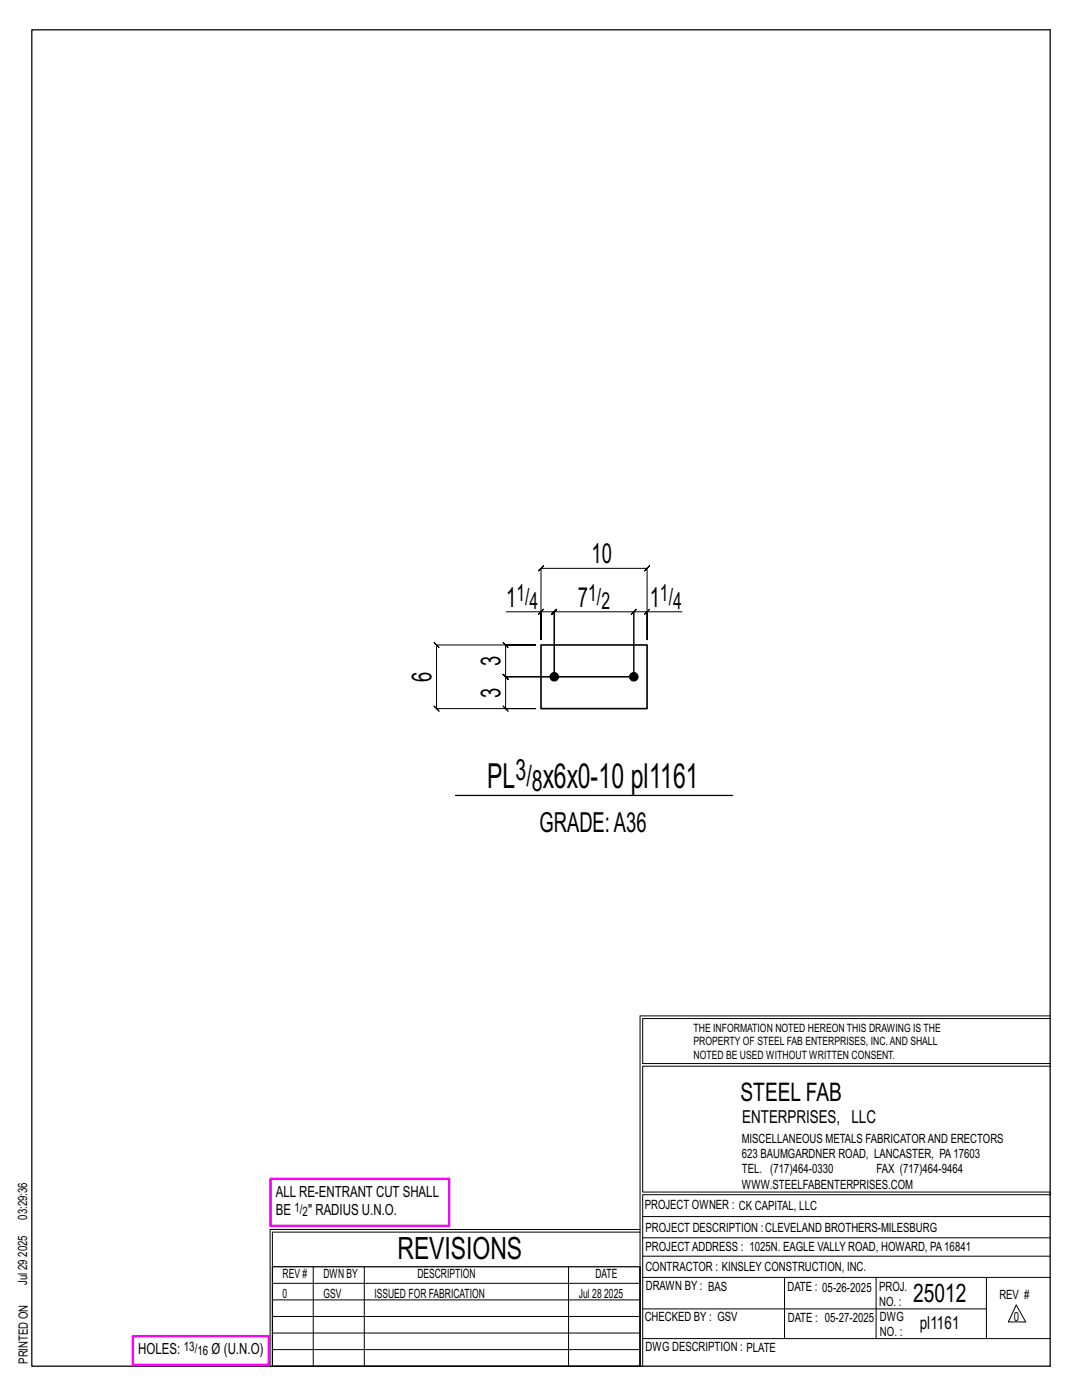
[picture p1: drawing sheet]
<svg xmlns="http://www.w3.org/2000/svg" width="216mm" height="279mm" viewBox="0 0 216 279" stroke-linecap="round" stroke-linejoin="round" font-family="sans-serif">
<defs><g id="words">
<g font-size="6.9">
<text x="97.2" y="157.3">PL</text>
<text x="108.3" y="157.3">x6x0-10 pl1161</text>
</g>
<text font-size="6.1" x="79.3" y="251.3">REVISIONS</text>
<g font-size="5.9">
<text x="102.9" y="155.7">3/</text>
<text x="106.1" y="157.8">8</text>
</g>
<g font-size="5.5">
<text x="118" y="112.4">10</text>
<text x="101" y="121.1">1</text>
<text x="115.3" y="121.1">7</text>
<text x="129.6" y="121.1">1</text>
<text x="86.1" y="136.1" transform="rotate(-90 86.1 136.1)">6</text>
<text x="99.9" y="132.9" transform="rotate(-90 99.9 132.9)">3</text>
<text x="99.9" y="139.3" transform="rotate(-90 99.9 139.3)">3</text>
<text x="107.7" y="166">GRADE:A36</text>
</g>
<g font-size="5.1">
<text x="147.8" y="219.8">STEEL FAB</text>
<text x="182.2" y="259.9">25012</text>
</g>
<g font-size="4.7">
<text x="103.1" y="119.9">1/</text>
<text x="117.4" y="119.9">1/</text>
<text x="131.7" y="119.9">1/</text>
<text x="105.7" y="121.5">4</text>
<text x="120" y="121.5">2</text>
<text x="134.3" y="121.5">4</text>
</g>
<g font-size="3.6">
<text x="148.1" y="224.1">ENTERPRISES, LLC</text>
<text x="183.5" y="265.2">pl1161</text>
</g>
<g font-size="3.1">
<text x="55" y="238.9">ALL RE-ENTRANT CUT SHALL</text>
<text x="55" y="242.5">BE</text>
<text x="61.5" y="242.5">&quot; RADIUS U.N.O.</text>
<text x="27.6" y="270.2">HOLES:</text>
<text x="42.2" y="270.2">Ø (U.N.O)</text>
</g>
<g font-size="2.6">
<text x="58.8" y="241.8">1/</text>
<text x="60.4" y="242.7">2</text>
<text x="36.7" y="269.6">13/</text>
<text x="39.4" y="270.5">16</text>
</g>
<g font-size="2.5">
<text x="148" y="231.2">623 BAUMGARDNER ROAD, LANCASTER, PA17603</text>
<text x="148" y="228.1">MISCELLANEOUS METALS FABRICATORAND ERECTORS</text>
<text x="148" y="237.2">WWW.STEELFABENTERPRISES.COM</text>
<text x="148" y="234.2">TEL. (717)464-0330</text>
<text x="174.9" y="234.2">FAX (717)464-9464</text>
<text x="5.4" y="243.4" transform="rotate(-90 5.4 243.4)">03:29:36</text>
<text x="128.7" y="241.3">PROJECT OWNER : CK CAPITAL, LLC</text>
<text x="128.8" y="246">PROJECT DESCRIPTION :CLEVELAND BROTHERS-MILESBURG</text>
<text x="5.4" y="250.8" transform="rotate(-90 5.4 250.8)">2025</text>
<text x="128.8" y="249.7">PROJECTADDRESS : 1025N. EAGLE VALLY ROAD, HOWARD, PA16841</text>
<text x="5.4" y="256.5" transform="rotate(-90 5.4 256.5)">Jul 29</text>
<text x="56.4" y="255">REV #</text>
<text x="64.5" y="255">DWN BY</text>
<text x="83.3" y="255">DESCRIPTION</text>
<text x="118.8" y="255">DATE</text>
<text x="128.8" y="253.7">CONTRACTOR : KINSLEY CONSTRUCTION, INC.</text>
<text x="128.9" y="257.5">DRAWN BY : BAS</text>
<text x="157.1" y="257.6">DATE : 05-26-2025</text>
<text x="175.4" y="257.7">PROJ.</text>
<text x="56.4" y="259">0</text>
<text x="64.5" y="259">GSV</text>
<text x="74.7" y="259">ISSUED FOR FABRICATION</text>
<text x="115.5" y="259">Jul 28</text>
<text x="120.6" y="259">2025</text>
<text x="128.6" y="263.7">CHECKED BY : GSV</text>
<text x="157.2" y="263.7">DATE : 05-27-2025</text>
<text x="175.4" y="260.7">NO. :</text>
<text x="175.6" y="263.7">DWG</text>
<text x="199.4" y="259.2">REV #</text>
<text x="202.3" y="263.7">0</text>
<text x="128.8" y="269.7">DWG DESCRIPTION : PLATE</text>
<text x="175.6" y="266.7">NO. :</text>
<text x="5.5" y="272.2" transform="rotate(-90 5.5 272.2)">PRINTED ON</text>
</g>
<g font-size="2.3">
<text x="138.4" y="208.6">PROPERTY OF STEEL FAB ENTERPRISES, INC.AND SHALL</text>
<text x="138.4" y="205.9">THE INFORMATION NOTED HEREON THIS DRAWING IS THE</text>
<text x="138.4" y="211.3">NOTED BE USED WITHOUT WRITTEN CONSENT.</text>
</g>
</g></defs>
<g fill="none" stroke="#000" stroke-width=".2">
<path d="M86.6 128.2l.5 .5h19.8h-6l-.5-.5 1 1-.5-.5v6.4l-.5-.5 1 1-.5-.5h25.6h-25.6l-.5-.5 1 1-.5-.5v6.3l-.5-.5 1 1-.5-.5h6h-19.8l.5 .5-1-1 .5 .5v-12.7l.5 .5zM101 122.1h6.9v5.6v-14.3l-.5 .5 1-1-.5 .5h21.2l-.5 .5 1-1-.5 .5v14.3v-5.6h7M107.4 122.6l1-1zM107.9 122.1h2.7l-.5 .5 1-1-.5 .5v13v-13l-.5 .5 1-1-.5 .5h15.9l-.5 .5 1-1-.5 .5v13v-13l-.5 .5 1-1-.5 .5h2.6M128.6 122.6l1-1zM127.7 202.7v70M127.7 202.7h81.8M209.5 203.3h-81.3v9h81.3M209.5 212.8h-81.3v25.1h81.3v.5h-81.3v34.3M54.4 259.4h73.3M54.4 256.1h73.3M62.5 252.8v19.9"/>
<path d="M72.7 252.8v19.9M113.4 252.8v19.9M127.7 245.4h-73.8v27.3M127.7 245.9h-73.3v6.9M128.2 242.8h81.3M128.2 254.9h81.3M128.2 250.7h81.3M128.2 247h81.3M156.5 254.9v12.2M174.8 254.9v12.2M196.8 254.9v12.2M54.4 269.3h73.3"/>
<path d="M54.4 266h73.3M54.4 262.7h73.3M128.2 261.2h68.6M128.2 267.1h81.3M202.8 260.4l1.9 3.4h-3.5z"/>
</g>
<path d="M6.3 6h203.2v266.7h-203.2zM90.9 158.7h55.3M54.4 252.8h73.3v19.9h-73.3z" fill="none" stroke="#000" stroke-width=".25"/>
<path d="M54 235.3h35.6v9.3h-35.6zM26.5 266.7h27.1v5.7h-27.1z" fill="none" stroke="#f0f" stroke-width=".5"/>
<g fill="#000" stroke="#000" stroke-width=".2">
<circle cx="110.6" cy="135.1" r=".86"/>
<circle cx="126.5" cy="135.1" r=".86"/>
</g>
<path d="M107.9 128.7h21.2v12.7h-21.2z" fill="none" stroke="#000" stroke-width=".32"/>
<use href="#words"/>
</svg>
